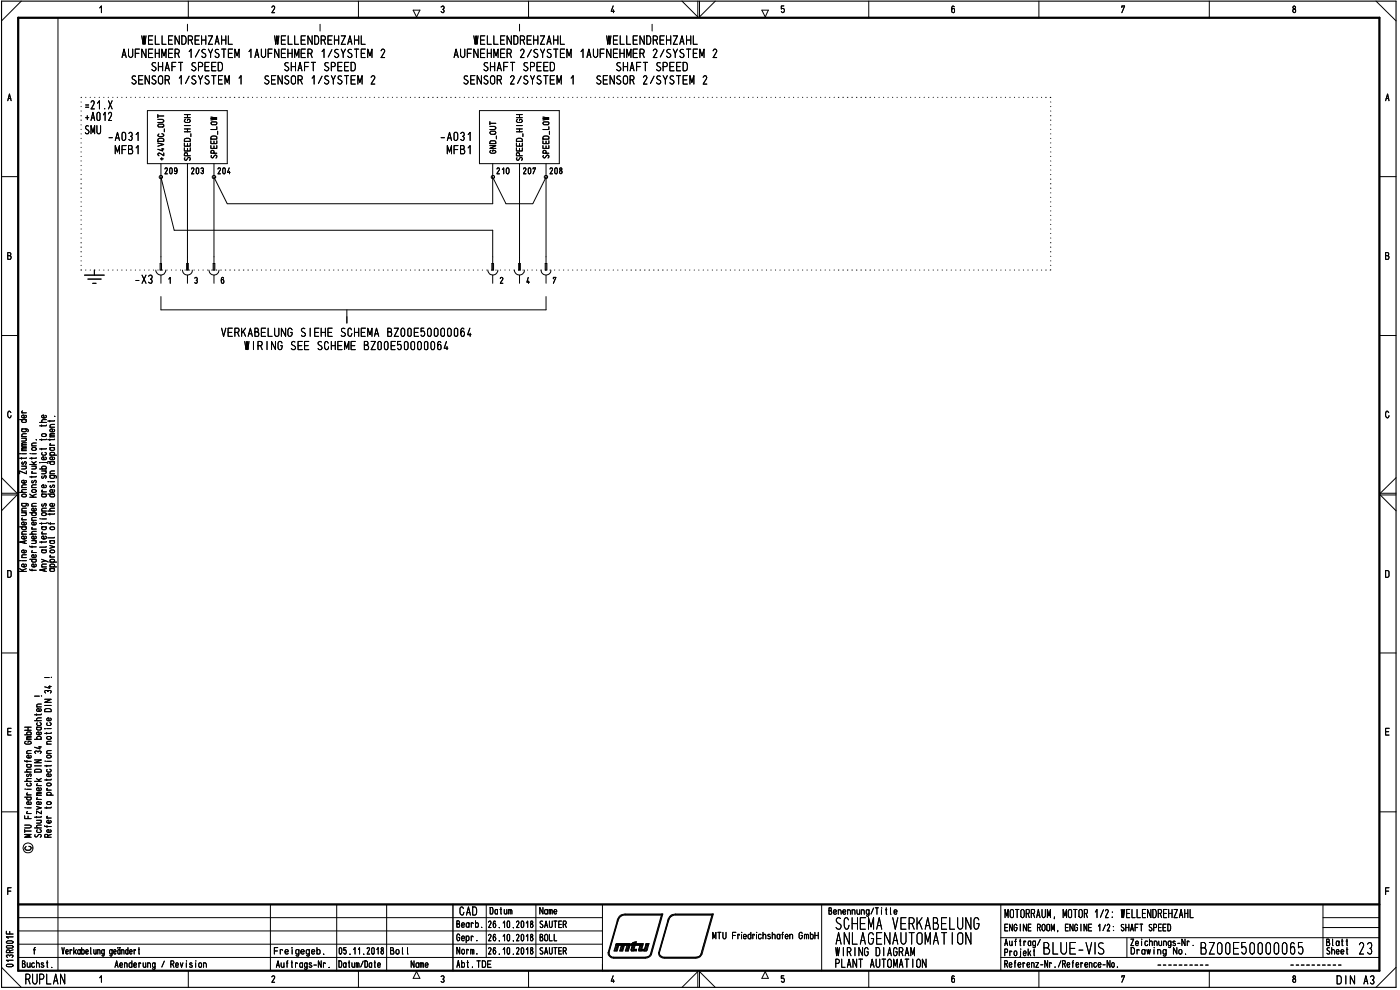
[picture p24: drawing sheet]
<svg xmlns="http://www.w3.org/2000/svg" width="420mm" height="297mm" viewBox="0 0 420 297" stroke-linecap="round" stroke-linejoin="round" font-family="sans-serif">
<defs><g id="words">
<text font-size="6" x="40.5" y="85.2">-x3Y1 Y3</text>
<g font-size="5.3">
<text x="250.5" y="279">SC 1NA ViKA31LU G</text>
<text x="250.7" y="283.5">ABLAG-\AUTOldT 0</text>
<text x="312.9" y="286.4">3LU1-V</text>
<text x="360.1" y="286.4">3200150000065</text>
</g>
<g font-size="4.6">
<text x="285.4" y="4">6</text>
<text x="387.7" y="4">8</text>
<text x="415.7" y="30.4">A</text>
<text x="7.5" y="295.4">RUPLAN</text>
</g>
<g font-size="3.9">
<text x="36.5" y="17.4">AUFNEHMER 1/SYSTEM 1AUFNEHMER 1/SYSTEM 2</text>
<text x="42.4" y="13.5">WELLENDREHZAHL</text>
<text x="82.3" y="13.5">WELLENDREHZAHL</text>
<text x="136.1" y="17.4">AUFNEHMER 2/SYSTEM 1AUFNEHMER 2/SYSTEM 2</text>
<text x="142.1" y="13.5">WELLENDREHZAHL</text>
<text x="181.9" y="13.5">WELLENDREHZAHL</text>
<text x="45.2" y="21.4">SHAFT SPEED</text>
<text x="85.1" y="21.4">SHAFT SPEED</text>
<text x="144.9" y="21.4">SHAFT SPEED</text>
<text x="184.6" y="21.4">SHAFT SPEED</text>
<text x="39.2" y="25.4">SENSOR 1/SYSTEM 1</text>
<text x="79.1" y="25.4">SENSOR 1/SYSTEM 2</text>
<text x="138.8" y="25.4">SENSOR 2/SYSTEM 1</text>
<text x="178.7" y="25.4">SENSOR 2/SYSTEM 2</text>
<text x="24.9" y="32.9">.21.X</text>
<text x="25.3" y="40.3">SMU</text>
<text x="25.3" y="36.3">+A012</text>
<text x="32.2" y="42.3">-A031</text>
<text x="34.4" y="46.3">MFB1</text>
<text x="131.9" y="42.3">-A031</text>
<text x="134.1" y="46.3">MFB1</text>
<text x="66.4" y="101.1">VERKABELUNG SIEHE SCHEMA BZOOE50000064</text>
<text x="73.3" y="105.1">WIRING SEE SCHEME BZOOE50000064</text>
<text x="137.8" y="274.7">CAD</text>
<text x="301.5" y="275.5">MOTORRAUM, MOTOR 1/2: WELLENDREHZAHL</text>
<text x="250.7" y="286.9">WIRING DIAGRAM</text>
<text x="250.4" y="290.4">PLANT AUTOMATION</text>
<text x="401" y="295.4">DIN A3/</text>
</g>
<g font-size="3.2">
<text x="81.2" y="4">2</text>
<text x="132" y="4">3</text>
<text x="183" y="4">4</text>
<text x="227.9" y="5">•</text>
<text x="336.5" y="4">7</text>
<text x="2.2" y="30.4">A</text>
<text x="49.3" y="52.3">209</text>
<text x="57.2" y="52.3">203</text>
<text x="65.2" y="52.3">204</text>
<text x="148.9" y="52.3">210</text>
<text x="156.9" y="52.3">207</text>
<text x="164.8" y="52.3">208</text>
<text x="2.2" y="78">B</text>
<text x="415.7" y="78">B</text>
<text x="62.5" y="85.2">Y6</text>
<text x="145.9" y="85.2">Y2</text>
<text x="154" y="85.2">Y4</text>
<text x="162.1" y="85.1">Y7</text>
<text x="2.1" y="125.6">0</text>
<text x="415.6" y="125.6">0</text>
<text x="2" y="173.4">D</text>
<text x="415.5" y="173.4">D</text>
<text x="2" y="220.7">E</text>
<text x="415.5" y="220.7">E</text>
<text x="415.5" y="268.6">F</text>
<text x="146.9" y="274.4">Datum</text>
<text x="161.9" y="274.4">Name</text>
<text x="248.6" y="274.5">Benennung/Title</text>
<text x="136.9" y="278.4">Bearb.</text>
<text x="146.4" y="278.5">26.10.2018</text>
<text x="161.9" y="278.5">SAUTER</text>
<text x="213.7" y="281.9">MTU Friedrichshafen GmbH</text>
<text x="301.3" y="279.5">ENGINE ROOM, ENGINE 1/2: SHAFT SPEED</text>
<text x="18.4" y="286.4">Verkabelung geändert</text>
<text x="82.2" y="286.4">Freigegeb.</text>
<text x="101.6" y="286.4">05.11.2018</text>
<text x="117" y="286.4">Bol l</text>
<text x="136.9" y="282.4">Gepr.</text>
<text x="137" y="286.4">Norm.</text>
<text x="146.4" y="282.4">26.10.2018</text>
<text x="146.4" y="286.4">26.10.2018</text>
<text x="161.9" y="286.4">SAUTER</text>
<text x="161.9" y="282.4">BOLL</text>
<text x="301.2" y="286.9">Projekt</text>
<text x="301.4" y="283.8">Auftrag/</text>
<text x="339.1" y="283.9">Zeichnungs-Nr.</text>
<text x="339.2" y="286.4">Drawing No.</text>
<text x="397.9" y="283.9">Blatt</text>
<text x="398" y="286.4">Sheet</text>
<text x="6.4" y="290.4">Buchst.</text>
<text x="34.3" y="290.4">Aenderung / Revision</text>
<text x="82.8" y="290.4">Auf trags-Nr .</text>
<text x="101.5" y="290.4">Datum/Date</text>
<text x="123.2" y="290.4">Name</text>
<text x="123.8" y="293.7">A</text>
<text x="136.9" y="290.4">Abt.TDE</text>
<text x="228.5" y="293.7">A</text>
<text x="301.4" y="290.4">Referenz-Nr./Reference-No.</text>
<text x="81.4" y="294.9">2</text>
<text x="132.1" y="294.9">3</text>
<text x="183.3" y="294.9">4</text>
<text x="234.3" y="294.9">5</text>
<text x="285.4" y="294.9">6</text>
<text x="336.5" y="294.9">7</text>
<text x="387.7" y="294.9">8</text>
</g>
<g font-size="2.2">
<text x="55.2" y="44">W</text>
<text x="55.2" y="45.5">W</text>
<text x="63.1" y="47.6">N</text>
<text x="63.2" y="44.7">W</text>
</g>
<g font-size="1.6">
<text x="7.1" y="220.6">.0</text>
<text x="10.1" y="222">.C&gt;</text>
<text x="7.2" y="223.4">CD</text>
<text x="7.8" y="226.2">C r&gt;</text>
<text x="13.8" y="223.4">C</text>
<text x="13.8" y="226.2">C</text>
<text x="7.7" y="233.3">,17</text>
<text x="7.7" y="238.7">c. E</text>
<text x="10.8" y="237.6">C&gt;</text>
<text x="10.8" y="235.9">c-</text>
<text x="13.8" y="238.8">CL</text>
<text x="7.2" y="240.2">-C7</text>
<text x="7.7" y="244.3">c. N</text>
<text x="8.2" y="245.8">L</text>
<text x="10.1" y="248.6">-C</text>
<text x="10.3" y="251.4">V&gt; CC</text>
<text x="10.8" y="250">&lt;.-)</text>
<text x="2.1" y="268.6">F</text>
<text x="1.6" y="280.4">11-</text>
<text x="1.7" y="286">CC</text>
</g>
</g></defs>
<g fill="none" stroke="#000" stroke-width=".3">
<path d="M6.4 .3l-5.9 6M17.4 5.3v286M29.9 2.4l.5-.6v2M56.5 .3v5M107.6 .3v5M124 3h2l-1 2.1zM158.6 .3v5M204.7 .3l4.7 4.8v-4.8M209.9 .3v4.8l4.8-4.8M228.6 3h2l-.9 2.1M235.2 1.8h-.7v.9a.56 .56 0 0 1 .9 .3 .56 .56 0 0 1-.7 .6l-.2-.1M260.7 .3v5"/>
<path d="M311.8 .3v5M362.9 .3v5M413 .3l6 6M.5 53h5M414 53h5M48.3 89v4h115.6v-4M104.1 93v3.9M.5 100.7h5M414 100.7h5M.5 148.5h4.6l-4.6 4.7M.5 143.3l4.6 4.7h-4.6M419 148.5h-4.8l4.8 4.7"/>
<path d="M419 143.3l-4.8 4.7h4.8M.5 195.9h5M414 195.9h5M.5 243.6h5M7.4 247.6h1.5a.42 .42 0 0 1 .5 .4 .42 .42 0 0 1-.5 .4h-1.5M7.4 244.8v.8h2M7.4 248.9v.9M7.4 249.3h2M8 242.4h1.4M9.4 250.4h-2l1.6 .4-1.6 .4h2M414 243.6h5M3.3 266.4h-1v2"/>
<path d="M5.5 275.3h175.3M5.5 279.3h175.3M81.2 271.4v19.9M101 271.4v19.9M116 271.4v19.9M145.9 271.4v15.9M160.8 271.4v15.9M180.8 271.4v19.9M246.6 271.4v19.9M300.4 271.4v19.8M397 271.4v15.9M397 278.3h17"/>
<path d="M397 275.3h17M.5 290.2l5.9 6M1.9 282.6l.4-.3 1.3 .1a.34 .34 0 0 1 .3 .4 .34 .34 0 0 1-.4 .2h-1.3zM2 283.9l1.5-.2a.38 .38 0 0 1 .4 .4 .38 .38 0 0 1-.4 .4h-1.3l-.3-.4zM2.1 289.4l1.4-.1a.38 .38 0 0 1 .4 .4 .38 .38 0 0 1-.4 .4l-1.4-.1-.2-.3zM2.2 287.3l-.3-.4a.55 .55 0 0 1 .5-.4 .55 .55 0 0 1 .5 .4 .48 .48 0 0 1 .6-.4 .48 .48 0 0 1 .4 .5l-.3 .3M3.9 288.1h-2l.6 .4M3.9 281.1h-2l.6 .4M5.5 287.3h175.3M5.5 283.3h175.3M29.9 293.4l.5-.6v1.9M56.5 291.3v4.9"/>
<path d="M107.6 291.3v4.9M158.6 291.3v4.9M204.7 296.2l4.7-4.7v4.7M209.9 296.2v-4.7l4.8 4.7M260.7 291.3v4.9M300.4 287.3h113.6M300.4 281.3h113.6M311.8 291.3v4.9M338.2 281.3v6M362.9 291.3v4.9M419 290.2l-6 6"/>
<circle cx="8.4" cy="254.4" r="1.49"/>
</g>
<path d="M.5 .3h418.5v295.9h-418.5z" fill="none" stroke="#000" stroke-width=".34"/>
<path d="M5.5 5.3h408.5v286h-408.5zM5.5 271.4h408.5" fill="none" stroke="#000" stroke-width=".68"/>
<path d="M135.9 271.4v19.9" fill="none" stroke="#000" stroke-width=".42"/>
<path d="M8 236.8h1.4M7.6 242.4h.1M9.2 240.6l.2 .6-1 .2a.45 .45 0 0 1-.4-.6 .45 .45 0 0 1 .7-.3v.9" fill="none" stroke="#000" stroke-width=".3"/>
<g fill="none" stroke="#000" stroke-width=".3">
<path d="M7.4 218.2h2M8.4 218.2v.9M7.4 228.2l.1 .2h1.9M7.4 234.4h2M7.6 236.8h.1M8 229.4h1.1l.3 .6-.3 .2-.9-.1-.2-.4 .3-.3M8.1 228.2v.5M9 234.9l.4 .2v.5l-.3 .2-.9-.1-.2-.2 .2-.5M9.2 226.7l.2 .2-.2 .5h-.9l-.3-.5 .7-.3v.8M9.4 233.6l-1.3 .1-.1 .5 .4 .2M9.4 230.8l-1.3 .1-.1 .5 .4 .2M9.4 221.4h-1.1l-.3 .2 .3 .3"/>
<path d="M9.4 221l-1.3 .1-.1 .1 .3 .2M9.4 229.4h-.2M7.4 247.6h1.5a.42 .42 0 0 1 .5 .4 .42 .42 0 0 1-.5 .4h-1.5M7.4 244.8v.8h2M7.4 248.9v.9M7.4 249.3h2M8 242.4h1.4M9.4 250.4h-2l1.6 .4-1.6 .4h2"/>
</g>
<path d="M8 236.8h1.4M7.6 242.4h.1M9.2 240.6l.2 .6-1 .2a.45 .45 0 0 1-.4-.6 .45 .45 0 0 1 .7-.3v.9" fill="none" stroke="#000" stroke-width=".3"/>
<g fill="none" stroke="#000" stroke-width=".3">
<path d="M7.4 218.2h2M8.4 218.2v.9M10.4 216.2h2M10.4 208.9h1.4M11 218.2h1.1l.3 .6-.3 .2h-.8l-.3-.2 .3-.6M11 214.2v.4M11 212.1h1.4M12 216.8l.4 .4-.3 .5h-.8l-.3-.4 .2-.4M12.1 219.7l.3 .4-.4 .4-1-.2v-.5l.7-.2v.9M12.1 212.7l.3 .2-.3 .5h-.9l-.2-.5 .7-.3v.8M12.4 215.4l-1.3 .2-.1 .3 .4 .3M12.4 214.2l-.1 .3h-1.9"/>
<path d="M12.4 211.2l-1.2 .1-.2 .2 .2 .6M12.4 218.2l-.2 .1M7.4 228.2l.1 .2h1.9M7.4 234.4h2M7.6 236.8h.1M8 229.4h1.1l.3 .6-.3 .2-.9-.1-.2-.4 .3-.3M8.1 228.2v.5M9 234.9l.4 .2v.5l-.3 .2-.9-.1-.2-.2 .2-.5M9.2 226.7l.2 .2-.2 .5h-.9l-.3-.5 .7-.3v.8M9.4 233.6l-1.3 .1-.1 .5 .4 .2M9.4 230.8l-1.3 .1-.1 .5 .4 .2M9.4 221.4h-1.1l-.3 .2 .3 .3"/>
<path d="M9.4 221l-1.3 .1-.1 .1 .3 .2M9.4 229.4h-.2M10.4 228h2l-2 .9h2M10.4 229.8h2M10.5 231.1l.3-.3h1.2l.4 .3v.5h-2zM11 239.9h1.4M11 238.7h1.4M11 233.6l1 .8M11.2 239.4l-.2 .2 .3 .3M11.6 224.1h.8M12 223.9v.8l-1.6-.5M12.4 238.2h-1.2l-.2 .2 .2 .3"/>
<path d="M12.4 233.6l-.8 .4M11 242l1.4 .4-1.4 .4M11 246.1h1.4M11 244.9v.5M12 246.1a.42 .42 0 0 1 .4 .4 .42 .42 0 0 1-.4 .5h-1M12.1 240.6l.3 .3-.3 .5h-.9l-.2-.4v-.3l.7-.2v.9M12.4 244.9l-.1 .3h-1.9M12.4 243.3v.9l-1.4-.9v.9"/>
</g>
<g fill="none" stroke="#000" stroke-width=".3">
<path d="M10.4 216.2h2M10.4 208.9h1.4M11 218.2h1.1l.3 .6-.3 .2h-.8l-.3-.2 .3-.6M11 214.2v.4M11 212.1h1.4M12 216.8l.4 .4-.3 .5h-.8l-.3-.4 .2-.4M12.1 219.7l.3 .4-.4 .4-1-.2v-.5l.7-.2v.9M12.1 212.7l.3 .2-.3 .5h-.9l-.2-.5 .7-.3v.8M12.5 208.9h.1M12.4 215.4l-1.3 .2-.1 .3 .4 .3M12.4 214.2l-.1 .3h-1.9M12.4 211.2l-1.2 .1-.2 .2 .2 .6"/>
<path d="M12.4 218.2l-.2 .1M10.4 228h2l-2 .9h2M10.4 229.8h2M10.5 231.1l.3-.3h1.2l.4 .3v.5h-2zM11 239.9h1.4M11 238.7h1.4M11 233.6l1 .8M11.2 239.4l-.2 .2 .3 .3M11.6 224.1h.8M12 223.9v.8l-1.6-.5M12.4 238.2h-1.2l-.2 .2 .2 .3M12.4 233.6l-.8 .4"/>
<path d="M11 242l1.4 .4-1.4 .4M11 246.1h1.4M11 244.9v.5M12 246.1a.42 .42 0 0 1 .4 .4 .42 .42 0 0 1-.4 .5h-1M12.1 240.6l.3 .3-.3 .5h-.9l-.2-.4v-.3l.7-.2v.9M12.4 244.9l-.1 .3h-1.9M12.4 243.3v.9l-1.4-.9v.9"/>
</g>
<g fill="none" stroke="#000" stroke-width=".3">
<path d="M12.5 208.9h.1M14 229.6v.4M14 233.8v.4M14 228.4h1.4M14.1 235.1l1.1-.1 .2 .5-1 .3-.4-.3zM14.3 236.6h-.3l.3 .5M14.9 230.8l.5 .3-.4 .5h-.7l-.3-.2 .2-.5M15.1 232.2l.3 .3-.3 .5h-.8l-.3-.3 .1-.4 .6-.1v.8M15.4 233.8l-.1 .2h-1.9M15.4 229.6v.2h-2M13.4 247.7l.1 .3h1.9M14 245.4h1.4"/>
<path d="M14 242.1v.5M14.1 240.7l1.1-.1 .2 .5-1 .3-.4-.3zM14.1 247.7v.5M14.3 244.9l-.3 .1 .3 .4M15.1 249l.3 .4-.5 .4-.8-.2v-.5l.6-.2v.9M15.1 246.2l.3 .4-.5 .4-.8-.2v-.5l.6-.2v.9M15.4 242.1l-.1 .3h-1.9"/>
</g>
<g fill="none" stroke="#000" stroke-width=".3">
<path d="M13.4 212.9l.6-.3 1 .1 .4 .3v.5h-2zM13.4 209.8h2l-2 .9h2M13.4 211.7h2M13.4 203.3h1.4M13.5 218.6h.1M13.7 207.9l-.3-.3a.48 .48 0 0 1 .5-.4 .48 .48 0 0 1 .5 .3 .53 .53 0 0 1 .5-.3 .53 .53 0 0 1 .5 .4l-.3 .3M14 219.8v.4M14 218.6h1.4M14.6 206h.8M14.9 216.8l.5 .4-.4 .5h-.7l-.3-.3 .2-.5M14.9 205.7v.8l-1.5-.4M15.1 215.5l.3 .2-.3 .5h-.8l-.3-.5 .4-.3h.3v.8"/>
<path d="M15.4 219.8v.2h-2M13.6 228.4h.1M14.1 226.7h1.1l.2 .5-1 .2-.4-.2zM14.1 221.1h1.1l.2 .5-1 .2-.4-.2z"/>
</g>
<g fill="none" stroke="#000" stroke-width=".3">
<path d="M15.5 203.3h.1M14 229.6v.4M14 233.8v.4M14 228.4h1.4M14.1 235.1l1.1-.1 .2 .5-1 .3-.4-.3zM14.3 236.6h-.3l.3 .5M14.9 230.8l.5 .3-.4 .5h-.7l-.3-.2 .2-.5M15.1 232.2l.3 .3-.3 .5h-.8l-.3-.3 .1-.4 .6-.1v.8M15.4 233.8l-.1 .2h-1.9M15.4 229.6v.2h-2M13.4 247.7l.1 .3h1.9M14 245.4h1.4"/>
<path d="M14 242.1v.5M14.1 240.7l1.1-.1 .2 .5-1 .3-.4-.3zM14.1 247.7v.5M14.3 244.9l-.3 .1 .3 .4M15.1 249l.3 .4-.5 .4-.8-.2v-.5l.6-.2v.9M15.1 246.2l.3 .4-.5 .4-.8-.2v-.5l.6-.2v.9M15.4 242.1l-.1 .3h-1.9"/>
</g>
<g fill="none" stroke="#000" stroke-width=".3">
<path d="M13.4 212.9l.6-.3 1 .1 .4 .3v.5h-2zM13.4 209.8h2l-2 .9h2M13.4 211.7h2M13.4 203.3h1.4M13.5 218.6h.1M13.7 207.9l-.3-.3a.48 .48 0 0 1 .5-.4 .48 .48 0 0 1 .5 .3 .53 .53 0 0 1 .5-.3 .53 .53 0 0 1 .5 .4l-.3 .3M14 219.8v.4M14 218.6h1.4M14.6 206h.8M14.9 216.8l.5 .4-.4 .5h-.7l-.3-.3 .2-.5M14.9 205.7v.8l-1.5-.4M15.1 215.5l.3 .2-.3 .5h-.8l-.3-.5 .4-.3h.3v.8"/>
<path d="M15.4 219.8v.2h-2M13.6 228.4h.1M14.1 226.7h1.1l.2 .5-1 .2-.4-.2zM14.1 221.1h1.1l.2 .5-1 .2-.4-.2z"/>
</g>
<g fill="none" stroke="#000" stroke-width=".3">
<path d="M12.5 158.1h1.1l.3 .5-.3 .3h-.8l-.3-.3 .3-.5M12.5 156.9v.4M12.5 155.7h1.4M12.7 159.6l-.2 .3 .3 .3M13.9 156.9l-.1 .2h-1.9M13.9 158.1l-.2 .1M12.5 167.8l1.9 .9M12.5 165h1.1l.3 .4-.1 .3-.2 .2-.9-.1-.2-.4 .3-.4M12.5 170.1h1.4M12.5 162.5v.4M12.5 160.2h1.4M13.2 170.8v.6"/>
<path d="M13.7 160.9l.2 .5-.4 .3-.9-.2-.1-.4 .7-.2v.8M13.7 168.2l-1.2 .5M13.9 170.6l-2 .4 2 .4M13.9 169.2h-1.2l-.2 .5 .2 .4M13.9 164l-.1 .2h-1.9M13.9 162.5l-.1 .1h-1.9M13.9 165l-.2 .1M15.5 203.3h.1M8.7 253.9a.6 .6 0 0 1 .7 .6 .6 .6 0 0 1-.6 .6h-.8l-.4-.3-.1-.5 .3-.3"/>
</g>
<g fill="none" stroke="#000" stroke-width=".3">
<path d="M11.9 126.7h2M12 138.8h.1M12.5 138.8h1.5l.4 .2M12.5 130.4l1-.3a.42 .42 0 0 1 .4 .5 .42 .42 0 0 1-.4 .4l-.8-.1zM12.5 127.5v.4M12.5 131.7v.5M12.5 134.5v.5M13.5 135.7l.4 .4-.3 .5-.9-.1-.2-.3 .2-.4M13.7 137.2l.2 .2-.2 .5h-1l-.2-.5 .7-.3v.8M13.7 124.6l.2 .3-.1 .3-.9 .2a.45 .45 0 0 1-.4-.6 .45 .45 0 0 1 .7-.3v.9M13.9 134.5l-.1 .2h-1.9M13.9 131.7l-.1 .2h-1.9"/>
<path d="M13.9 127.5l-.1 .3h-1.9M13.9 125.9l-1.3 .2v.6h.3M11.9 140.7h2M12.1 155.7h.1M12.5 148.3h1.1l.3 .3-.1 .3-.2 .2-.9-.1-.2-.4 .3-.3M12.5 158.1h1.1l.3 .5-.3 .3h-.8l-.3-.3 .3-.5M12.5 153.3h1.4M12.5 147.6h1.4M12.5 141.3h1.4M12.5 156.9v.4M12.5 155.7h1.4M12.6 154l.9-.2a.42 .42 0 0 1 .4 .5 .42 .42 0 0 1-.4 .4l-.8-.1z"/>
<path d="M12.7 151.2a.37 .37 0 0 0-.2 .5 .37 .37 0 0 0 .4 .2l.3-.7a.41 .41 0 0 1 .7 .1 .41 .41 0 0 1-.2 .6M12.7 142.8a.37 .37 0 0 0-.2 .5 .37 .37 0 0 0 .4 .2l.3-.5a.33 .33 0 0 1 .6-.2 .33 .33 0 0 1 0 .5l-.1 .2M12.7 147.1l-.2 .2 .3 .3M12.7 159.6l-.2 .3 .3 .3M12.8 140.7l-.3-.3 .3-.5h.8l.3 .3-.3 .5M13.5 141.3a.42 .42 0 0 1 .4 .4 .42 .42 0 0 1-.4 .5h-1M13.7 145.5l.2 .3-.2 .5h-1l-.2-.5 .7-.3v.8M13.9 152.5h-1.2l-.2 .4 .2 .4M13.9 156.9l-.1 .2h-1.9M13.9 148.3h-.2M13.9 158.1l-.2 .1M12.5 167.8l1.9 .9"/>
<path d="M12.5 165h1.1l.3 .4-.1 .3-.2 .2-.9-.1-.2-.4 .3-.4M12.5 162.5v.4M12.5 170.1h1.4M12.5 160.2h1.4M13.2 170.8v.6M13.7 160.9l.2 .5-.4 .3-.9-.2-.1-.4 .7-.2v.8M13.7 168.2l-1.2 .5M13.9 170.6l-2 .4 2 .4M13.9 169.2h-1.2l-.2 .5 .2 .4M13.9 164l-.1 .2h-1.9M13.9 162.5l-.1 .1h-1.9M13.9 165l-.2 .1"/>
</g>
<g fill="none" stroke="#000" stroke-width=".3">
<path d="M5.9 125.9h2M6 136.1h.1M6.5 128.7l1.8 .1 .2 .3-.2 .4M6.5 139.9h1.4M6.5 137.3v.5M6.5 136.1h1.4M6.5 135.2h1.4M6.5 133.9h1.4M6.5 131.5h1.4M6.5 131h1.4M6.5 123.9h1.4M6.7 138.6a.36 .36 0 0 0-.2 .5 .36 .36 0 0 0 .5 .2 .6 .6 0 0 1 .8-.6l-.1 .7"/>
<path d="M6.7 123.3l-.2 .2 .3 .4M6.8 128.7l-.3 .3 .3 .5h.8l.3-.2-.3-.6M6.8 125.9l-.3 .3 .3 .5h.8l.3-.2-.3-.6M7.5 139.9l.4 .3-.1 .3-1.3 .2M7.5 131.5l.4 .3-.1 .4-1.3 .1M7.7 124.6l.2 .5-.4 .3-.9-.2v-.5l.6-.2v.9M7.9 137.3l-.1 .2h-1.9M7.9 134.7h-1.2l-.2 .3 .2 .2M7.9 134.3h-1.2l-.2 .2 .4 .2M7.9 133.3h-1.2l-.2 .3 .2 .3M7.9 132.8l-1.3 .1v.4h.3M7.9 130.1l-1.3 .2 .1 .7"/>
<path d="M8.9 139.4h2M9.5 139.9h1.4M9.5 136.1h1.4M9.5 137.3v.5M9.5 138.5l1 .9M10.5 139.9l.4 .3-.2 .4-1.2 .1M10.9 137.3v.2h-2M10.9 138.5l-.9 .4M11.9 126.7h2M12 138.8h.1M12.5 138.8h1.5l.4 .2M12.5 130.4l1-.3a.42 .42 0 0 1 .4 .5 .42 .42 0 0 1-.4 .4l-.8-.1z"/>
<path d="M12.5 127.5v.4M12.5 131.7v.5M12.5 134.5v.5M13.5 135.7l.4 .4-.3 .5-.9-.1-.2-.3 .2-.4M13.7 137.2l.2 .2-.2 .5h-1l-.2-.5 .7-.3v.8M13.7 124.6l.2 .3-.1 .3-.9 .2a.45 .45 0 0 1-.4-.6 .45 .45 0 0 1 .7-.3v.9M13.9 134.5l-.1 .2h-1.9M13.9 131.7l-.1 .2h-1.9M13.9 127.5l-.1 .3h-1.9M13.9 125.9l-1.3 .2v.6h.3M5.9 158.1h2M5.9 147.7h2"/>
<path d="M6.5 151l1.8 .1 .2 .4-.2 .3M6.5 153.3h1.4M6.5 156h1.4M6.5 153.8h1.4M6.5 146.3h1.4M6.6 148.4l.9-.1 .3 .1 .1 .4-1 .3-.3-.2zM6.7 155.4l-.2 .3 .3 .3M6.8 158.1l-.3 .2 .3 .6 .9-.1 .2-.5-.3-.2M6.8 151l-.3 .4 .3 .5 1-.2 .1-.3-.3-.4M7.5 153.8a.42 .42 0 0 1 .4 .5 .42 .42 0 0 1-.4 .4h-1M7.7 156.7l.2 .3-.2 .5h-1l-.2-.4 .1-.3 .6-.2v.9M7.7 144.2l.2 .4-.4 .3-.9-.1-.1-.4 .7-.3v.8"/>
<path d="M7.9 159.4l-1.3 .2 .1 .7M7.9 152.5l-1.3 .1 .1 .7M7.9 146.9l-1.3 .1-.1 .4 .4 .3M7.9 145.5l-1.3 .1 .1 .7M7.9 141.3v.9l-2-.9v.9M8.9 153.8h2M8.9 149.2h2M8.9 148.3l1.2 .9M9.5 147.2l.4-.3h.6l.4 .3v.2l-.2 .3h-.8zM9.5 146.3h1.4M9.5 158.7h1.4M9.5 156.1h1.4"/>
<path d="M9.5 151.9h1.4M9.5 142.9v.4M9.5 142h1.4M9.7 158.2l-.2 .4 .3 .1M9.7 144.2a.36 .36 0 0 0-.2 .4 .36 .36 0 0 0 .4 .3 .6 .6 0 0 1 .9-.6l-.1 .6M9.7 141.5l-.2 .3 .3 .2M9.8 153.8l-.3 .2v.5l.3 .2 1-.2 .1-.3-.4-.4M10.6 156.7l.3 .3-.3 .5h-.9l-.1-.7 .6-.2v.9M10.6 152.5l.3 .5-.4 .3-.8-.1-.2-.5 .2-.2h.5v.8M10.9 159.4l-1.3 .2-.1 .5 .4 .2M10.9 155.3l-1.3 .1 .1 .7M10.9 151l-1.3 .2 .1 .7"/>
<path d="M10.9 145.5l-1.3 .1 .1 .7M10.9 142.9v.2h-2M10.9 148.3l-1.3 .5M11.9 140.7h2M12.1 155.7h.1M12.5 148.3h1.1l.3 .3-.1 .3-.2 .2-.9-.1-.2-.4 .3-.3M12.5 153.3h1.4M12.5 147.6h1.4M12.5 141.3h1.4M12.6 154l.9-.2a.42 .42 0 0 1 .4 .5 .42 .42 0 0 1-.4 .4l-.8-.1zM12.7 151.2a.37 .37 0 0 0-.2 .5 .37 .37 0 0 0 .4 .2l.3-.7a.41 .41 0 0 1 .7 .1 .41 .41 0 0 1-.2 .6M12.7 142.8a.37 .37 0 0 0-.2 .5 .37 .37 0 0 0 .4 .2l.3-.5a.33 .33 0 0 1 .6-.2 .33 .33 0 0 1 0 .5l-.1 .2"/>
<path d="M12.7 147.1l-.2 .2 .3 .3M12.8 140.7l-.3-.3 .3-.5h.8l.3 .3-.3 .5M13.5 141.3a.42 .42 0 0 1 .4 .4 .42 .42 0 0 1-.4 .5h-1M13.7 145.5l.2 .3-.2 .5h-1l-.2-.5 .7-.3v.8M13.9 152.5h-1.2l-.2 .4 .2 .4M13.9 148.3h-.2M5.9 171.4h2M5.9 170.6l1.3 .8M6 168.2h.1M6.5 168.2h1.4M6.5 167.3h1.4M6.5 160.3h1.4"/>
<path d="M7.3 162.4v.6M7.7 169.2l.2 .6-.4 .3-.9-.2-.1-.4 .2-.3h.5v.9M7.7 165.1l.2 .4-.4 .4-.9-.2v-.5l.6-.2v.9M7.7 160.9l.2 .5-.4 .3-.9-.2-.1-.4 .2-.2h.5v.8M7.9 166.5h-1.3l.1 .8M7.9 162.2l-2 .4 2 .5M7.9 170.6l-1.3 .5M8.9 170.8l.2 .3h1.8M8.9 163.8l.1 .3h1.9M8.9 160.3h2M8.9 167.8h2M9.5 165.8h1.4"/>
<path d="M9.5 162.2h1.4M9.6 163.8v.5M9.6 170.8v.5M9.7 165.2l-.2 .4 .3 .2M9.8 167.8l-.3 .2v.5l.3 .2 1-.2 .1-.4-.4-.3M10.5 162.2l.4 .4-.2 .4-1.2 .1M10.6 169.2l.3 .6-.4 .3-.8-.1-.2-.5 .2-.3h.5v.9M10.6 166.5l.3 .5-.4 .3-.8-.1-.2-.5 .2-.2h.5v.8M10.6 160.9l.3 .5-.4 .3-.8-.1-.2-.5 .2-.2h.5v.8"/>
</g>
<g fill="none" stroke="#000" stroke-width=".3">
<path d="M8.9 139.4h2M9.1 136.1h.1M9.5 133.8h1.4M9.5 137.3v.5M9.5 139.9h1.4M9.5 138.5l1 .9M9.5 136.1h1.4M9.7 134.4h1l.2 .5-1 .2-.4-.2zM10.5 139.9l.4 .3-.2 .4-1.2 .1M10.9 132.9l-1.3 .2 .1 .7M10.9 132h.1M10.9 137.3v.2h-2"/>
<path d="M10.9 138.5l-.9 .4M8.9 153.8h2M8.9 149.2h2M8.9 148.3l1.2 .9M9.5 147.2l.4-.3h.6l.4 .3v.2l-.2 .3h-.8zM9.5 158.7h1.4M9.5 156.1h1.4M9.5 151.9h1.4M9.5 146.3h1.4M9.5 142.9v.4M9.5 142h1.4M9.7 158.2l-.2 .4 .3 .1"/>
<path d="M9.7 144.2a.36 .36 0 0 0-.2 .4 .36 .36 0 0 0 .4 .3 .6 .6 0 0 1 .9-.6l-.1 .6M9.7 141.5l-.2 .3 .3 .2M9.8 153.8l-.3 .2v.5l.3 .2 1-.2 .1-.3-.4-.4M10.6 156.7l.3 .3-.3 .5h-.9l-.1-.7 .6-.2v.9M10.6 152.5l.3 .5-.4 .3-.8-.1-.2-.5 .2-.2h.5v.8M10.9 159.4l-1.3 .2-.1 .5 .4 .2M10.9 155.3l-1.3 .1 .1 .7M10.9 151l-1.3 .2 .1 .7M10.9 145.5l-1.3 .1 .1 .7M10.9 142.9v.2h-2M10.9 148.3l-1.3 .5M8.9 170.8l.2 .3h1.8"/>
<path d="M8.9 163.8l.1 .3h1.9M8.9 167.8h2M8.9 160.3h2M9.5 165.8h1.4M9.5 162.2h1.4M9.6 163.8v.5M9.6 170.8v.5M9.7 165.2l-.2 .4 .3 .2M9.8 167.8l-.3 .2v.5l.3 .2 1-.2 .1-.4-.4-.3M10.5 162.2l.4 .4-.2 .4-1.2 .1M10.6 169.2l.3 .6-.4 .3-.8-.1-.2-.5 .2-.3h.5v.9M10.6 166.5l.3 .5-.4 .3-.8-.1-.2-.5 .2-.2h.5v.8"/>
<path d="M10.6 160.9l.3 .5-.4 .3-.8-.1-.2-.5 .2-.2h.5v.8"/>
</g>
<g fill="none" stroke="#000" stroke-width=".3">
<path d="M9.1 136.1h.1M9.5 133.8h1.4M9.7 134.4h1l.2 .5-1 .2-.4-.2zM10.9 132.9l-1.3 .2 .1 .7M10.9 132h.1M14.4 138.5h2M14.9 134.3h1.1l.4 .6-.4 .2h-.7l-.4-.2 .4-.6M14.9 126.2v.4M14.9 131.7v.5M14.9 136.6h2.1M14.9 133.6h1.5M14.9 131.1h1.5"/>
<path d="M14.9 128.2h1.5M15.2 133.1l-.3 .2 .4 .3M15.3 138.5l-.4 .4 .4 .5 .9-.1 .2-.4-.4-.4M15.4 136.6a.42 .42 0 0 1-.5-.5 .42 .42 0 0 1 .5-.4l1 .3v.3l-.4 .3M16.1 137.2l.3 .2-.3 .5h-.9l-.3-.5 .8-.3v.8M16.1 128.8l.3 .2-.3 .5h-.9l-.3-.5 .8-.3v.8M16.4 131.7l-.1 .2h-1.9M16.4 130.6h-1.2l-.3 .2 .3 .3M16.4 130h-1l-.5 .3 .5 .3M16.4 127.3l-1.3 .2 .1 .7M16.4 126.2l-.1 .1h-1.9M16.4 134.3l-.2 .1"/>
<path d="M14.4 156.8l.2 .3h1.8M14.4 153.3h2M14.4 148.3h2M14.4 144.5h.1M14.9 142.7h1.8l.3 .4-.2 .3M14.9 154.1v.4M14.9 144.5h1.5M14.9 142.2h1.5M15 158.2l1-.1 .4 .2v.3l-.4 .3h-.6l-.4-.2zM15.1 156.8v.5M15.2 145.6a.33 .33 0 0 0-.1 .6 .33 .33 0 0 0 .5-.2l.1-.2a.33 .33 0 0 1 .5-.2 .33 .33 0 0 1 .1 .4l-.2 .3M15.3 148.3l-.4 .3 .4 .5 1-.2 .1-.3-.4-.3"/>
<path d="M15.3 142.7l-.4 .3 .4 .5 1-.2 .1-.3-.4-.3M16.1 151.1l.3 .3-.3 .5h-.9l-.3-.3 .1-.4 .7-.2v.9M16.1 147l.3 .4-.4 .3-1-.1-.1-.4 .8-.3v.8M16.4 154.1l-.1 .2h-1.9M16.4 152.5l-1.3 .1-.2 .4 .5 .3M16.4 141.3l-1.3 .2 .1 .7M14.9 170.6h1.1l.4 .3-.1 .4-.3 .1-1-.1-.1-.4 .4-.3M14.9 163.7l1.5 .4-1.5 .4M14.9 162.2l1.3 .1 .1 .6-1 .2-.4-.4 .4-.5M14.9 170.1h2.1M14.9 168.7h2.1M14.9 167.1h1.5"/>
<path d="M15 165.2l1-.2 .3 .2 .1 .4-1 .3-.4-.2zM15.2 166.6l-.3 .3 .4 .2M15.4 170.1a.42 .42 0 0 1-.5-.4 .42 .42 0 0 1 .5-.5l1 .3-.1 .4-.3 .2M15.4 168.7a.42 .42 0 0 1-.5-.5 .42 .42 0 0 1 .5-.4l.9 .2 .1 .4-.4 .3M16.4 161.2l-.1 .2h-1.9M16.4 170.6l-.2 .1M16.4 162.2l-.2 .1"/>
</g>
<g fill="none" stroke="#000" stroke-width=".3">
<path d="M14.4 138.5h2M14.9 134.3h1.1l.4 .6-.4 .2h-.7l-.4-.2 .4-.6M14.9 126.2v.4M14.9 131.7v.5M14.9 136.6h2.1M14.9 133.6h1.5M14.9 131.1h1.5M14.9 128.2h1.5M15.2 133.1l-.3 .2 .4 .3M15.3 138.5l-.4 .4 .4 .5 .9-.1 .2-.4-.4-.4M15.4 136.6a.42 .42 0 0 1-.5-.5 .42 .42 0 0 1 .5-.4l1 .3v.3l-.4 .3M16.1 137.2l.3 .2-.3 .5h-.9l-.3-.5 .8-.3v.8"/>
<path d="M16.1 128.8l.3 .2-.3 .5h-.9l-.3-.5 .8-.3v.8M16.5 125h.1M16.4 131.7l-.1 .2h-1.9M16.4 130.6h-1.2l-.3 .2 .3 .3M16.4 130h-1l-.5 .3 .5 .3M16.4 127.3l-1.3 .2 .1 .7M16.4 126.2l-.1 .1h-1.9M16.4 134.3l-.2 .1M14.4 156.8l.2 .3h1.8M14.4 153.3h2M14.4 148.3h2M14.4 144.5h.1"/>
<path d="M14.9 142.7h1.8l.3 .4-.2 .3M14.9 154.1v.4M14.9 144.5h1.5M14.9 142.2h1.5M15 158.2l1-.1 .4 .2v.3l-.4 .3h-.6l-.4-.2zM15.1 156.8v.5M15.2 145.6a.33 .33 0 0 0-.1 .6 .33 .33 0 0 0 .5-.2l.1-.2a.33 .33 0 0 1 .5-.2 .33 .33 0 0 1 .1 .4l-.2 .3M15.3 148.3l-.4 .3 .4 .5 1-.2 .1-.3-.4-.3M15.3 142.7l-.4 .3 .4 .5 1-.2 .1-.3-.4-.3M16.1 151.1l.3 .3-.3 .5h-.9l-.3-.3 .1-.4 .7-.2v.9M16.1 147l.3 .4-.4 .3-1-.1-.1-.4 .8-.3v.8M16.4 154.1l-.1 .2h-1.9"/>
<path d="M16.4 152.5l-1.3 .1-.2 .4 .5 .3M16.4 141.3l-1.3 .2 .1 .7M14.9 170.6h1.1l.4 .3-.1 .4-.3 .1-1-.1-.1-.4 .4-.3M14.9 163.7l1.5 .4-1.5 .4M14.9 162.2l1.3 .1 .1 .6-1 .2-.4-.4 .4-.5M14.9 170.1h2.1M14.9 168.7h2.1M14.9 167.1h1.5M15 165.2l1-.2 .3 .2 .1 .4-1 .3-.4-.2zM15.2 166.6l-.3 .3 .4 .2M15.4 170.1a.42 .42 0 0 1-.5-.4 .42 .42 0 0 1 .5-.5l1 .3-.1 .4-.3 .2M15.4 168.7a.42 .42 0 0 1-.5-.5 .42 .42 0 0 1 .5-.4l.9 .2 .1 .4-.4 .3"/>
<path d="M16.4 161.2l-.1 .2h-1.9M16.4 170.6l-.2 .1M16.4 162.2l-.2 .1"/>
</g>
<g fill="none" stroke="#000" stroke-width=".3">
<path d="M56.3 7.3v2M96.1 7.3v2M155.9 7.3v2M195.7 7.3v2M35.2 29.2h.1M36.5 29.2h.1M37.9 29.2h.1M39.2 29.2h.1M40.6 29.2h.1M42 29.2h.1M43.3 29.2h.1M44.2 33.2h24v15.9h-24z"/>
<path d="M44.7 29.2h.1M46 29.2h.1M47.4 35.8h1.3a.47 .47 0 0 1 .5 .5 .47 .47 0 0 1-.5 .4h-1.3M47.4 29.2h.1M47.4 34.4v.9M47.4 34.8h1.7M47.5 37.3h1.4l.2 .2v.4l-.2 .2h-1.1a.42 .42 0 0 1-.4-.3 .42 .42 0 0 1 .1-.5zM48.7 29.2h.1M49.3 38.7v.8M50.1 29.2h.1M51.4 29.2h.1M52.8 29.2h.1"/>
<path d="M54.1 29.2h.1M55.3 39.5h1.8M55.3 38.7h1.8M55.3 37.7h1.8M55.3 35.3h1.8M55.3 34.4h1.8M55.5 29.2h.1M55.7 35.8a.48 .48 0 0 0-.4 .5 .48 .48 0 0 0 .5 .4h1a.53 .53 0 0 0 .2-.7 .53 .53 0 0 0-.7-.2v.4M56.3 34.4v.9M56.3 38.7v.8M56.9 29.2h.1M58.2 29.2h.1"/>
<path d="M59.6 29.2h.1M60.9 29.2h.1M62.3 29.2h.1M63.3 35.1l1.8 .3-1.8 .2 1.8 .1-1.8 .3M63.4 36.7l1.4-.1 .3 .1v.5l-.3 .2h-1.2l-.3-.4zM63.5 29.2h.2M64.9 29.2h.2M65.1 38v.9h-1.8M65.3 39.4v.9M66.3 29.2h.1M67.6 29.2h.2M69 29.2h.1"/>
<path d="M70.3 29.2h.2M71.7 29.2h.1M73 29.2h.2M74.4 29.2h.1M75.7 29.2h.1M77.1 29.2h.1M78.4 29.2h.1M79.8 29.2h.1M81.2 29.2h.1M82.5 29.2h.1M83.9 29.2h.1M85.2 29.2h.1"/>
<path d="M86.6 29.2h.1M87.9 29.2h.1M89.3 29.2h.1M90.6 29.2h.1M92 29.2h.1M93.3 29.2h.1M94.7 29.2h.1M96.1 29.2h.1M97.4 29.2h.1M98.8 29.2h.1M100.1 29.2h.1M101.5 29.2h.1"/>
<path d="M102.8 29.2h.1M104.2 29.2h.1M105.5 29.2h.1M106.9 29.2h.1M108.2 29.2h.1M109.6 29.2h.1M111 29.2h.1M112.3 29.2h.1M113.7 29.2h.1M115 29.2h.1M116.4 29.2h.1M117.7 29.2h.1"/>
<path d="M119.1 29.2h.1M120.4 29.2h.1M121.8 29.2h.1M123.1 29.2h.1M124.5 29.2h.1M125.8 29.2h.1M127.1 29.2h.2M128.5 29.2h.2M129.8 29.2h.2M131.2 29.2h.2M132.5 29.2h.2M133.9 29.2h.2"/>
<path d="M135.3 29.2h.1M136.6 29.2h.2M138 29.2h.1M139.3 29.2h.1M140.7 29.2h.1M142 29.2h.1M143.4 29.2h.1M143.9 33.2h24v15.9h-24zM144.7 29.2h.1M146.1 29.2h.1M147 37.9h1.4a.47 .47 0 0 1 .4 .5 .47 .47 0 0 1-.4 .5h-1.4M147 36.5v.9"/>
<path d="M147 37h1.8M147.2 39.5l1.3-.1a.49 .49 0 0 1 .3 .4 .49 .49 0 0 1-.3 .5h-1.1a.5 .5 0 0 1-.2-.8zM147.4 29.2h.1M148.8 29.2h.1M150.2 29.2h.1M151.5 29.2h.1M152.9 29.2h.1M154.2 29.2h.1M155 39.5h1.8M155 38.7h1.8M155 37.7h1.8M155 35.3h1.8"/>
<path d="M155 34.4h1.8M155.3 35.8a.48 .48 0 0 0-.3 .5 .48 .48 0 0 0 .4 .4h.9a.53 .53 0 0 0 .4-.7 .53 .53 0 0 0-.8-.2v.4M155.6 29.2h.1M155.9 34.4v.9M155.9 38.7v.8M156.9 29.2h.1M158.3 29.2h.1M159.6 29.2h.1M161 29.2h.1M162.3 29.2h.1M162.9 35.1l1.8 .3-1.8 .2 1.8 .1-1.8 .3M163 36.7l1.5-.1 .2 .1v.5l-.2 .2h-1.3l-.3-.3z"/>
<path d="M163.7 29.2h.1M164.7 38v.9h-1.8M164.9 39.4v.9M165.1 29.2h.1M166.4 29.2h.1M167.8 29.2h.1M169.1 29.2h.1M170.5 29.2h.1M171.8 29.2h.1M173.2 29.2h.1M174.5 29.2h.1M175.9 29.2h.1"/>
<path d="M177.2 29.2h.1M178.6 29.2h.1M180 29.2h.1M181.3 29.2h.1M182.7 29.2h.1M184 29.2h.1M185.4 29.2h.1M186.7 29.2h.1M188.1 29.2h.1M189.4 29.2h.1M190.7 29.2h.2M192.1 29.2h.1"/>
<path d="M193.4 29.2h.2M194.8 29.2h.1M196.1 29.2h.2M197.5 29.2h.2M198.8 29.2h.2M200.2 29.2h.1M201.5 29.2h.1M202.9 29.2h.1M204.3 29.2h.1M205.6 29.2h.1M207 29.2h.1M208.3 29.2h.1"/>
<path d="M209.7 29.2h.1M211 29.2h.1M212.4 29.2h.1M213.7 29.2h.1M215.1 29.2h.1M216.5 29.2h.1M217.8 29.2h.1M219.2 29.2h.1M220.5 29.2h.1M221.9 29.2h.1M223.2 29.2h.1M224.6 29.2h.1"/>
<path d="M225.9 29.2h.1M227.3 29.2h.1M228.6 29.2h.1M230 29.2h.1M231.4 29.2h.1M232.7 29.2h.1M234.1 29.2h.1M235.4 29.2h.1M236.8 29.2h.1M238.1 29.2h.1M239.5 29.2h.1M240.8 29.2h.1"/>
<path d="M242.2 29.2h.1M243.5 29.2h.1M244.9 29.2h.1M246.3 29.2h.1M247.6 29.2h.1M249 29.2h.1M250.3 29.2h.1M251.6 29.2h.2M252.9 29.2h.2M254.3 29.2h.2M255.7 29.2h.1M257 29.2h.2"/>
<path d="M258.4 29.2h.1M259.7 29.2h.2M261.1 29.2h.1M262.4 29.2h.1M263.8 29.2h.1M265.1 29.2h.1M266.5 29.2h.1M267.8 29.2h.1M269.2 29.2h.1M270.6 29.2h.1M271.9 29.2h.1M273.3 29.2h.1"/>
<path d="M274.6 29.2h.1M276 29.2h.1M277.3 29.2h.1M278.7 29.2h.1M280 29.2h.1M281.4 29.2h.1M282.7 29.2h.1M284.1 29.2h.1M285.5 29.2h.1M286.8 29.2h.1M288.2 29.2h.1M289.5 29.2h.1"/>
<path d="M290.9 29.2h.1M292.2 29.2h.1M293.6 29.2h.1M294.9 29.2h.1M296.3 29.2h.1M297.6 29.2h.1M299 29.2h.1M300.4 29.2h.1M301.7 29.2h.1M303.1 29.2h.1M304.4 29.2h.1M305.8 29.2h.1"/>
<path d="M307.1 29.2h.1M308.5 29.2h.1M309.8 29.2h.1M311.2 29.2h.1M312.5 29.2h.1M313.8 29.2h.2M315.2 29.2l.1 .1M315.3 30.6h.1M315.3 31.9v.1M315.3 33.3v.1M315.3 34.6v.2M315.3 36v.2"/>
<path d="M315.3 37.4v.1M315.3 38.8v.1M24.3 42.8v.1M24.3 44.2v.1M24.3 45.6h.1M24.3 46.9v.1M24.3 48.3h.1M24.3 49.6v.1M24.3 51v.1M24.3 52.3v.1M24.3 53.7v.1M24.3 55v.2"/>
<path d="M24.3 56.4v.2M24.3 57.8v.1M24.3 59.2v.1M47.4 42.9l1.7 .4-1.7 .6M47.5 41.7l.4-.2h.7l.5 .2v.7h-1.7zM48.1 47.7h.9M48.5 44.7h.6M48.6 40.1a.44 .44 0 0 1 .6 .4 .44 .44 0 0 1-.6 .5h-.7a.39 .39 0 0 1-.5-.3 .39 .39 0 0 1 .3-.5M48.6 47.3v.7M48.8 44.5v.8l-1.4-.5M49.1 45.9v.8l-1-.6a.43 .43 0 0 0-.7 0 .43 .43 0 0 0 .3 .6M55.4 41.7l1.2-.2 .5 .2v.7h-1.8z"/>
<path d="M55.5 47.3a.41 .41 0 0 0 0 .7 .41 .41 0 0 0 .6-.2 .58 .58 0 0 1 .3-.5 .58 .58 0 0 1 .7 .1l-.2 .7M56.3 46.7v-.5a.47 .47 0 0 0-.5-.4 .47 .47 0 0 0-.5 .4v.5h1.8M56.3 53.2v25.9M57.3 40.1v.9M63.3 42.2v.9h1.8v-.9M63.4 41.1l.5-.3 1 .1 .2 .8h-1.8zM64.2 46v-.5a.48 .48 0 0 0-.4-.4 .48 .48 0 0 0-.5 .4v.5h1.8M64.2 42.3v.8M147 43.7h1.8l-1.8 .8h1.8M147.2 42.3l1.3-.1 .3 .4v.5h-1.8zM147.4 45.1a.43 .43 0 0 0-.4 .5 .43 .43 0 0 0 .4 .4h1l.4-.4-.1-.3-.6-.3h-.2v.5M147.9 49.1v12h-79.7l-4-7.9v27.8"/>
<path d="M147.9 53.2l3.9 7.9h8.1l4-7.9v27.8M149 40.8v.9M155 44.4v.9h1.8v-.9M155 42.9v1h1.8v-1M155.2 47.3a.41 .41 0 0 0-.1 .7 .41 .41 0 0 0 .6-.2 .54 .54 0 0 1 .3-.5 .54 .54 0 0 1 .6 0l.2 .5-.3 .3M155.2 41.7l1.1-.2 .4 .2 .1 .7h-1.8zM155.9 46.7v-.5a.5 .5 0 0 0-.4-.4 .5 .5 0 0 0-.5 .3v.6h1.8M155.9 43.1v.8M155.9 44.5v.8M155.9 53.2v27.8M156.9 40.1v.9M162.9 43.7v.8h1.8v-.8"/>
<path d="M162.9 42.2v.9h1.8v-.9M163.1 46.7a.39 .39 0 0 0 0 .5 .39 .39 0 0 0 .6 0 .58 .58 0 0 1 .4-.6 .58 .58 0 0 1 .6 .1l-.2 .7M163.1 40.9h1.4l.2 .8h-1.8zM163.9 46v-.5a.49 .49 0 0 0-.5-.4 .49 .49 0 0 0-.5 .4v.5h1.8M163.9 42.3v.8M163.9 43.8v.7M315.3 40.1v.1M315.3 41.5v.1M315.3 42.8v.1M315.3 44.2v.1M315.3 45.6h.1M315.3 46.9v.1"/>
<path d="M315.3 48.3h.1M315.3 49.6v.1M315.3 51v.1M315.3 52.3v.1M315.3 53.7v.1M315.3 55v.2M315.3 56.4v.2M315.3 57.8v.1M315.3 59.2v.1M24.3 60.5v.1M24.3 61.9v.1M24.3 63.2v.1"/>
<path d="M24.3 64.6v.1M24.3 66h.1M24.3 67.3v.1M24.3 68.7h.1M24.3 70v.1M24.3 71.4v.1M24.3 72.7v.2M24.3 74.1v.2M24.3 75.4v.2M24.3 76.9v.1M24.3 78.2v.1M24.3 79.6v.1"/>
<path d="M48.3 79.1v-25.9l4 15.9h95.6v11.9M64 79.1h.5v1.9h-.5zM147.6 79.1h.5v1.9h-.5zM163.6 79.1h.5v1.9h-.5zM315.3 60.5v.1M315.3 61.9v.1M315.3 63.2v.1M315.3 64.6v.1M315.3 66h.1M315.3 67.3v.1M315.3 68.7h.1M315.3 70v.1"/>
<path d="M315.3 71.4v.1M315.3 72.7v.2M315.3 74.1v.2M315.3 75.4v.2M315.3 76.9v.1M315.3 78.2v.1M315.3 79.6v.1M24.3 80.9l.1 .1M25.4 82.5h5.9M25.7 81h.1M26.4 83.7h4M27.1 81h.1"/>
<path d="M27.8 85h1M28.3 81v1.5M28.4 81h.1M29.8 81h.1M31.1 81h.1M32.5 81h.1M33.8 81h.1M35.2 81h.1M36.5 81h.1M37.9 81h.1M62.3 81h.1M62.7 81a1.52 1.52 0 0 0 1.5 1.5 1.52 1.52 0 0 0 1.5-1.5"/>
<path d="M63.5 81h.2M64.9 81h.2M66.3 81h.1M67.6 81h.2M69 81h.1M70.3 81h.2M71.7 81h.1M73 81h.2M74.4 81h.1M75.7 81h.1M77.1 81h.1M78.4 81h.1"/>
<path d="M79.8 81h.1M81.2 81h.1M82.5 81h.1M83.9 81h.1M85.2 81h.1M86.6 81h.1M87.9 81h.1M89.3 81h.1M90.6 81h.1M92 81h.1M93.3 81h.1M94.7 81h.1"/>
<path d="M96.1 81h.1M97.4 81h.1M98.8 81h.1M100.1 81h.1M101.5 81h.1M102.8 81h.1M104.1 95v1.9M104.2 81h.1M105.5 81h.1M106.9 81h.1M108.2 81h.1M109.6 81h.1"/>
<path d="M111 81h.1M112.3 81h.1M113.7 81h.1M115 81h.1M116.4 81h.1M117.7 81h.1M119.1 81h.1M120.4 81h.1M121.8 81h.1M123.1 81h.1M124.5 81h.1M125.8 81h.1"/>
<path d="M127.1 81h.2M128.5 81h.2M129.8 81h.2M131.2 81h.2M132.5 81h.2M133.9 81h.2M135.3 81h.1M136.6 81h.2M138 81h.1M139.3 81h.1M140.7 81h.1M142 81h.1"/>
<path d="M143.4 81h.1M144.7 81h.1M146.1 81h.1M146.4 81a1.48 1.48 0 0 0 1.5 1.6 1.48 1.48 0 0 0 1.5-1.6M147.4 81h.1M148.8 81h.1M150.2 81h.1M151.5 81h.1M152.9 81h.1M154.2 81h.1M154.4 81a1.48 1.48 0 0 0 1.5 1.6 1.48 1.48 0 0 0 1.5-1.6M155.6 81h.6v-1.9h-.5v1.9"/>
<path d="M156.9 81h.1M158.3 81h.1M159.6 81h.1M161 81h.1M162.4 81a1.44 1.44 0 0 0 1.5 1.5 1.44 1.44 0 0 0 1.4-1.5M165.1 81h.1M166.4 81h.1M167.8 81h.1M169.1 81h.1M170.5 81h.1M171.8 81h.1M173.2 81h.1"/>
<path d="M174.5 81h.1M175.9 81h.1M177.2 81h.1M178.6 81h.1M180 81h.1M181.3 81h.1M182.7 81h.1M184 81h.1M185.4 81h.1M186.7 81h.1M188.1 81h.1M189.4 81h.1"/>
<path d="M190.7 81h.2M192.1 81h.1M193.4 81h.2M194.8 81h.1M196.1 81h.2M197.5 81h.2M198.8 81h.2M200.2 81h.1M201.5 81h.1M202.9 81h.1M204.3 81h.1M205.6 81h.1"/>
<path d="M207 81h.1M208.3 81h.1M209.7 81h.1M211 81h.1M212.4 81h.1M213.7 81h.1M215.1 81h.1M216.5 81h.1M217.8 81h.1M219.2 81h.1M220.5 81h.1M221.9 81h.1"/>
<path d="M223.2 81h.1M224.6 81h.1M225.9 81h.1M227.3 81h.1M228.6 81h.1M230 81h.1M231.4 81h.1M232.7 81h.1M234.1 81h.1M235.4 81h.1M236.8 81h.1M238.1 81h.1"/>
<path d="M239.5 81h.1M240.8 81h.1M242.2 81h.1M243.5 81h.1M244.9 81h.1M246.3 81h.1M247.6 81h.1M249 81h.1M250.3 81h.1M251.6 81h.2M252.9 81h.2M254.3 81h.2"/>
<path d="M255.7 81h.1M257 81h.2M258.4 81h.1M259.7 81h.2M261.1 81h.1M262.4 81h.1M263.8 81h.1M265.1 81h.1M266.5 81h.1M267.8 81h.1M269.2 81h.1M270.6 81h.1"/>
<path d="M271.9 81h.1M273.3 81h.1M274.6 81h.1M276 81h.1M277.3 81h.1M278.7 81h.1M280 81h.1M281.4 81h.1M282.7 81h.1M284.1 81h.1M285.5 81h.1M286.8 81h.1"/>
<path d="M288.2 81h.1M289.5 81h.1M290.9 81h.1M292.2 81h.1M293.6 81h.1M294.9 81h.1M296.3 81h.1M297.6 81h.1M299 81h.1M300.4 81h.1M301.7 81h.1M303.1 81h.1"/>
<path d="M304.4 81h.1M305.8 81h.1M307.1 81h.1M308.5 81h.1M309.8 81h.1M311.2 81h.1M312.5 81h.1M313.8 81h.2M315.3 80.9l-.1 .1M16.5 125h.1M187.6 274.5l-1.2 .4-.6 .6-3 10.3M187.6 274.6h10.9"/>
<path d="M198.6 274.2l-3.4 12.1-.4 .6-1 .3h-10l-.8-.5-.2-1M198.8 274.4h-11.2l-1.3 .4-.8 1.1-2.8 9.9M198.8 274.2l-3.4 12.1-.5 .6-.8 .4h-10.3l-.9-.6-.2-1M202.7 274.5l-1.2 .4-.5 .6-3.1 10.3M202.7 274.6h11M213.7 274.2l-3.3 12.1-.5 .6-1 .3h-10l-.7-.5-.3-1M213.9 274.4h-11.2a2.28 2.28 0 0 0-2.2 2l-2.7 9.4M213.9 274.2l-3.5 12.1M291.4 279.8v3.5l-1.5-3.5v3.5M10 285h.6M10.6 284.3l-.3 .2v1.8M180.8 289.3v2h2"/>
<path d="M182.5 285.8l3-10.4a2.01 2.01 0 0 1 2.1-1.2h11.3l-3.4 12.1a1.74 1.74 0 0 1-1.7 1.1M182.5 285.7a1.57 1.57 0 0 0 1.6 1.7M184.1 287.5h9.7M184.8 283.6h4.3M184.9 283.3l.1-.2h4l.2 .2M184.9 283.3l-.6 2h.9l.5-1.7M184.9 283.3h4.3M184.9 283.4h4.2M185 283.5h4.1M185 283.2h4.1M185 283.6l-.6 1.7M185.2 283.6l-.5 1.7"/>
<path d="M185.4 283.6l-.5 1.7M185.5 283.6l-.5 1.7M186.5 283.6l-.5 1.7h.9l.5-1.7M186.6 283.6l-.5 1.7M186.9 283.6l-.5 1.7M187.1 283.6l-.5 1.7M187.2 283.6l-.5 1.7M188.3 283.6l-.5 1.7M188.6 283.6l-.5 1.7M188.8 283.6l-.5 1.7M188.9 283.6l-.5 1.7M189.2 283.3l-.6 2h-.9l.5-1.7"/>
<path d="M189.4 283.3h3.5M189.4 283.5h3.5M189.4 283.4h3.5M189.5 283.2h3.5M189.9 283.6l-.5 1.6M189.9 283h.9M189.9 282.9h.9M190 282.8h.9M190 283.6l-.5 1.7M190.3 284.8h.8l-.1 .5h-1.6l.5-2.5 1.1-.3-.9 2.8M190.3 283.6l-.5 1.7M190.3 284.9h.7"/>
<path d="M190.3 285h.7M190.3 285.1h.7M190.3 285.2h.7M190.4 282.7h.5M190.5 283.6l-.6 1.7M192.1 283.6l-.4 1.7h2.2M192.2 283.6l-.5 1.6M192.3 283.6l-.5 1.7M192.5 285.2h.8M192.6 284.8h.8M192.6 284.9h.8M192.6 285h.7"/>
<path d="M192.6 285.1h.7M192.6 283.6l-.5 1.7M192.7 283.6l-.5 1.7M192.9 283.6l-.4 1.7M193 283.1h-3.5l-.1 .5h3.5M193.1 283.1l-.2 .5M193.8 283.6h.8M193.8 283.6l-.5 1.7M193.8 283.3h.8M193.8 283.5h.8M193.8 283.4h.8M193.8 283.1v.5"/>
<path d="M193.9 283.1h.9l-.2 .5M193.9 283.2h.9M194 283.6l-.5 1.7M194.3 283.6l-.5 1.7M194.4 283.6l-.5 1.7M194.6 283.6l-.3 1.4-.4 .3M197.7 285.8l3-10.4a2.01 2.01 0 0 1 2-1.2h11.4l-3.4 12.1a1.74 1.74 0 0 1-1.8 1.1M197.7 285.7l.2 1.2 .9 .5h.5M197.8 285.7l.3 1 .8 .6h10.4l.7-.4 .5-.6M199.3 287.5h9.6M331.1 283a.82 .82 0 0 0-1.2 .1 .82 .82 0 0 0 .2 1.2 1.1 1.1 0 0 1 1 .7 1.1 1.1 0 0 1-.2 1.2l-.8 .1-.5-.6M347.5 289.6h.9"/>
<path d="M349.1 289.6h.8M350.7 289.6h.8M352.3 289.6h.8M353.9 289.6h.8M355.5 289.6h.7M357.1 289.6h.7M358.6 289.6h.9M360.2 289.6h.8M361.8 289.6h.8M387.4 289.6h.8M389 289.6h.8M390.5 289.6h.9"/>
<path d="M392.1 289.6h.9M393.7 289.6h.8M395.4 289.6h.7M396.9 289.6h.8M398.5 289.6h.7M400.1 289.6h.8M401.7 289.6h.8M408 283.5l.1-.3a.73 .73 0 0 1 1.1-.1 .73 .73 0 0 1-.1 1.1l-1.1 2.1h1.2M410.4 283.3l.4-.4a.86 .86 0 0 1 1 .7 .86 .86 0 0 1-.7 1 .87 .87 0 0 1 .6 .9 .87 .87 0 0 1-.8 .8l-.5-.6"/>
<circle cx="48.2" cy="53.1" r=".49"/>
<circle cx="64.2" cy="53.1" r=".52"/>
<circle cx="147.9" cy="53.1" r=".49"/>
<circle cx="163.9" cy="53.1" r=".52"/>
</g>
<use href="#words"/>
</svg>
